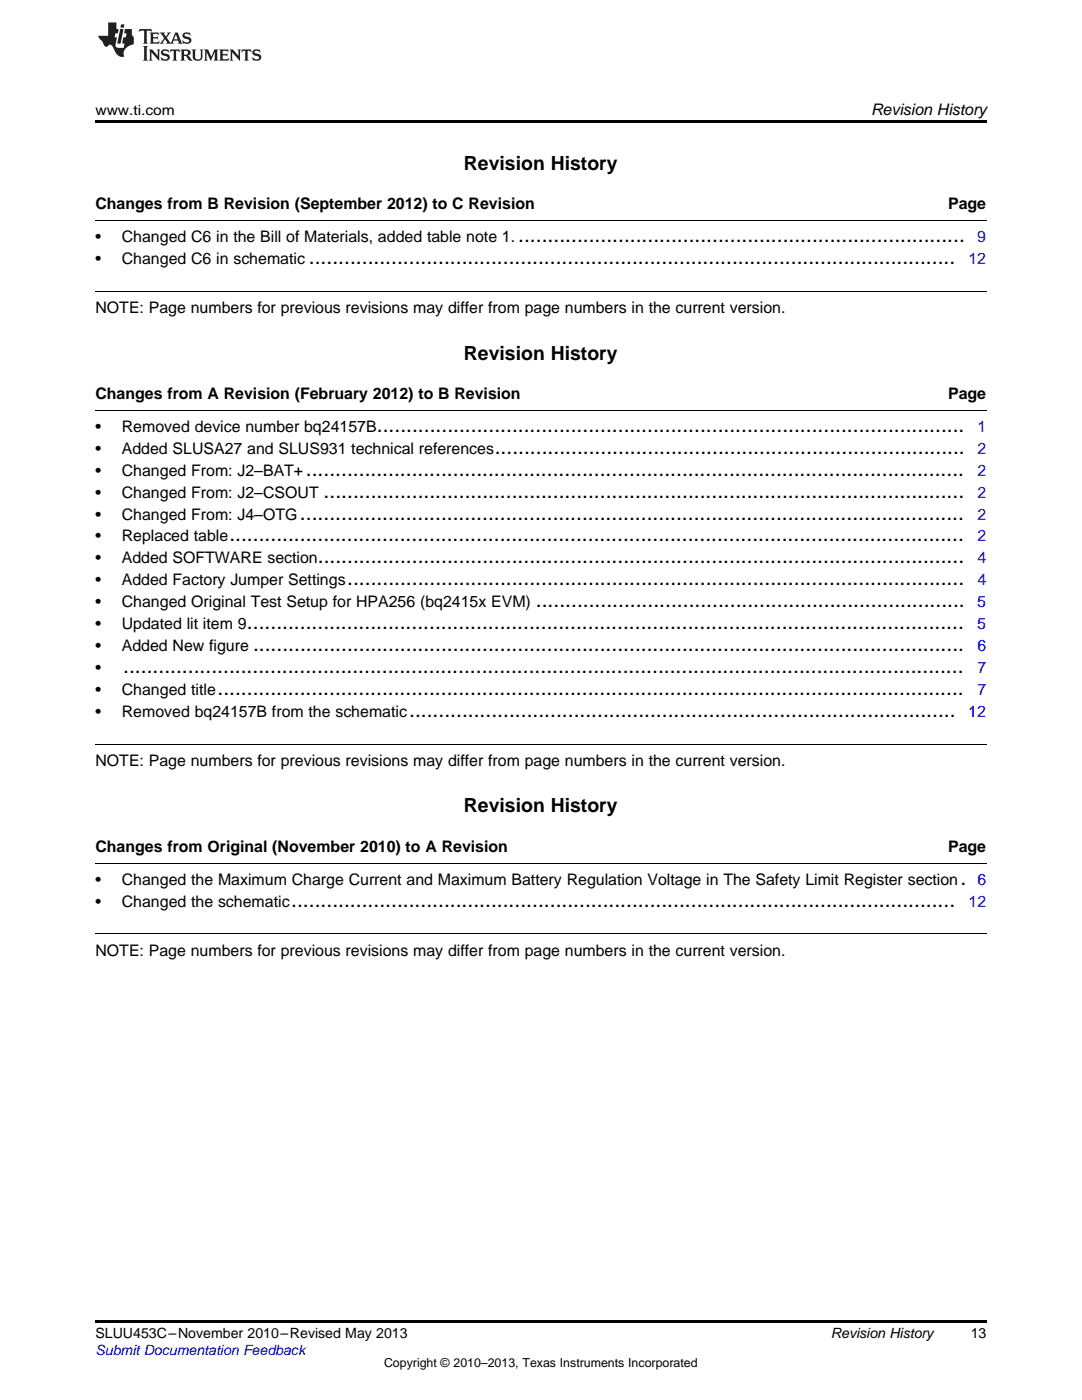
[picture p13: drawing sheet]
<svg xmlns="http://www.w3.org/2000/svg" width="216mm" height="279mm" viewBox="0 0 216 279" stroke-linecap="round" stroke-linejoin="round" font-family="sans-serif">
<defs><g id="words">
<g font-size="4.2">
<text x="61.6" y="52.7">..............................................................................................................</text>
<text x="103.4" y="48.3">............................................................................</text>
<text x="75.2" y="86.2">....................................................................................................</text>
<text x="61" y="94.9">................................................................................................................</text>
<text x="98.7" y="90.6">................................................................................</text>
<text x="64.6" y="99.3">.............................................................................................................</text>
<text x="59.9" y="103.7">.................................................................................................................</text>
<text x="45.8" y="108.1">.............................................................................................................................</text>
<text x="63.4" y="112.4">..............................................................................................................</text>
<text x="69.3" y="116.8">.........................................................................................................</text>
<text x="49.3" y="125.6">..........................................................................................................................</text>
<text x="106.9" y="121.2">.........................................................................</text>
<text x="50.5" y="129.9">.........................................................................................................................</text>
<text x="24.6" y="134.3">...............................................................................................................................................</text>
<text x="43.4" y="138.7">...............................................................................................................................</text>
<text x="81.6" y="143.1">.............................................................................................</text>
<text x="191.7" y="176.6">.</text>
<text x="58.1" y="180.9">.................................................................................................................</text>
</g>
<g font-size="3.9">
<text x="92.6" y="33.9">Revision History</text>
<text x="92.6" y="71.8">Revision History</text>
<text x="92.6" y="162.1">Revision History</text>
</g>
<g font-size="3.2">
<text x="173.8" y="23">Revision History</text>
<text x="19" y="41.7">Changes from B Revision (September 2012) to C Revision .......................................................................................... Page</text>
<text x="19" y="48.3">•</text>
<text x="19" y="52.7">•</text>
<text x="24.3" y="48.3">Changed C6 in the Bill of Materials, added table note 1.</text>
<text x="24.3" y="52.7">Changed C6 in schematic</text>
<text x="19" y="62.4">NOTE: Page numbers for previous revisions may differ from page numbers in the current version.</text>
<text x="19" y="79.6">Changes from A Revision (February 2012) to B Revision ............................................................................................. Page</text>
<text x="19" y="86.2">•</text>
<text x="24.3" y="86.2">Removed device number bq24157B</text>
<text x="19" y="90.6">•</text>
<text x="19" y="94.9">•</text>
<text x="24.3" y="90.6">Added SLUSA27 and SLUS931 technical references</text>
<text x="24.3" y="94.9">Changed From: J2–BAT+</text>
<text x="19" y="99.3">•</text>
<text x="24.3" y="99.3">Changed From: J2–CSOUT</text>
<text x="19" y="103.7">•</text>
<text x="24.3" y="103.7">Changed From: J4–OTG</text>
<text x="19" y="108.1">•</text>
<text x="19" y="112.4">•</text>
<text x="24.3" y="108.1">Replaced table</text>
<text x="24.3" y="112.4">Added SOFTWARE section</text>
<text x="19" y="116.8">•</text>
<text x="24.3" y="116.8">Added Factory Jumper Settings</text>
<text x="19" y="121.2">•</text>
<text x="19" y="125.6">•</text>
<text x="24.3" y="121.2">Changed Original Test Setup for HPA256 (bq2415x EVM)</text>
<text x="24.3" y="125.6">Updated lit item 9</text>
<text x="19" y="129.9">•</text>
<text x="24.3" y="129.9">Added New figure</text>
<text x="19" y="134.3">•</text>
<text x="19" y="138.7">•</text>
<text x="19" y="143.1">•</text>
<text x="24.3" y="138.7">Changed title</text>
<text x="24.3" y="143.1">Removed bq24157B from the schematic</text>
<text x="19" y="152.8">NOTE: Page numbers for previous revisions may differ from page numbers in the current version.</text>
<text x="19" y="170">Changes from Original (November 2010) to A Revision ................................................................................................ Page</text>
<text x="19" y="176.6">•</text>
<text x="24.3" y="176.6">Changed the Maximum Charge Current and Maximum Battery Regulation Voltage in The Safety Limit Register section</text>
<text x="19" y="180.9">•</text>
<text x="24.3" y="180.9">Changed the schematic</text>
<text x="19" y="190.7">NOTE: Page numbers for previous revisions may differ from page numbers in the current version.</text>
</g>
<g font-size="3.2" fill="#00f">
<text x="193.2" y="52.7">12</text>
<text x="195" y="48.3">9</text>
<text x="195" y="86.2">1</text>
<text x="195" y="94.9">2</text>
<text x="195.1" y="90.6">2</text>
<text x="195.1" y="99.3">2</text>
<text x="195" y="103.7">2</text>
<text x="195" y="108.1">2</text>
<text x="195.1" y="112.4">4</text>
<text x="195" y="116.8">4</text>
<text x="195" y="121.2">5</text>
<text x="195" y="125.6">5</text>
<text x="195.1" y="129.9">6</text>
<text x="195" y="134.3">7</text>
<text x="193.2" y="143.1">12</text>
<text x="195" y="138.7">7</text>
<text x="195" y="176.6">6</text>
<text x="193.3" y="180.9">12</text>
</g>
<g font-size="2.8">
<text x="19" y="23">www.ti.com</text>
<text x="19" y="267.1">SLUU453C–November 2010–Revised May 2013</text>
<text x="165.8" y="267.1">Revision History</text>
<text x="193.7" y="267">13</text>
</g>
<text font-size="2.8" fill="#00f" x="19" y="270.4">Submit Documentation Feedback</text>
<text font-size="2.5" x="76.6" y="272.7">Copyright © 2010–2013, Texas Instruments Incorporated</text>
</g></defs>
<path d="M19 24h177.8v.6h-177.8zM19 263.5h177.8v.6h-177.8z" fill="#000"/>
<path d="M19 58.1h177.8M19 44.1h177.8M19 82h177.8M19 148.5h177.8M19 172.3h177.8M19 186.4h177.8" fill="none" stroke="#000" stroke-width=".2"/>
<g fill="#231f20">
<path d="M27.8 5.8l-.1 .6 .5-.3h.5l.1 .2v2.1l-.3 .3h1l-.2-.3v-2.1v-.2h.6l.4 .3-.1-.6zM29.9 6.5l.2 .4v1.5l-.2 .3h1.8l.1-.5a1.04 1.04 0 0 1-1.2 .1v-.6h.5l.4 .2v-.7l-.4 .2h-.5v-.6h.8l.3 .2-.1-.5zM31.9 6.5l.9 1.1-1 1.1h.9l-.2-.2 .4-.7 .5 .7-.2 .2h1.5l-.2-.2 .1-.4h.9l.2 .4-.2 .2h.9l-.2-.3-.7-1.9h-.5l-.9 2.1-.8-1.1 .8-1h-.8l.2 .3-.4 .5-.4-.6 .2-.2zM35.1 6.9l.4 .9h-.8zM36.6 6.6a.63 .63 0 0 0-.2 .7 .63 .63 0 0 0 .6 .4l.6 .2 .2 .2a.75 .75 0 0 1-.8 .4 .75 .75 0 0 1-.6-.5l.1 .7 .2-.1a1.11 1.11 0 0 0 1.5-.5 1.13 1.13 0 0 0-1.3-.9v-.3a1.04 1.04 0 0 1 1.1 .2l-.1-.6-.2 .1-.5-.1zM28.5 9.2l.3 .3v2.2l-.3 .4h1l-.2-.4v-2.2l.2-.3zM29.7 9.9l.2 .3v1.5l-.2 .4h.7l-.2-.4v-1.3l1.6 1.7v-1.9l.2-.3h-.7l.2 .3v.9l-1.1-1.2zM32.3 10a.62 .62 0 0 0-.2 .7 .62 .62 0 0 0 .6 .4l.6 .2 .2 .2a.76 .76 0 0 1-.8 .4 .76 .76 0 0 1-.6-.5l.1 .7 .2-.1a1.11 1.11 0 0 0 1.5-.6 1.13 1.13 0 0 0-1.3-.8v-.3a1.04 1.04 0 0 1 1.1 .1l-.1-.5-.2 .1-.5-.2zM34 9.9l-.1 .6a.61 .61 0 0 1 .7-.3l.1 1.5-.3 .4h1l-.3-.4 .1-1.5a.63 .63 0 0 1 .7 .3l-.1-.6zM36 9.9l.2 .3v1.5l-.2 .4h.9l-.2-.2v-.7l.6 .2a.76 .76 0 0 0 1.1 .6l-1-.9a.58 .58 0 0 0 .6-.6 .58 .58 0 0 0-.5-.6zM36.7 10.2l.1-.1a.45 .45 0 0 1 .6 .1 .45 .45 0 0 1 .1 .5l-.8 .2zM38.2 9.9l.2 .2a2.17 2.17 0 0 0 .4 1.9 .99 .99 0 0 0 1.6-.7v-1.1l.2-.3h-.7l.1 .2a1.92 1.92 0 0 1-.1 1.7 .6 .6 0 0 1-1-.5v-1.1l.2-.3zM40.7 9.9l.2 .3v1.5l-.2 .4h.7l-.2-.4v-1.4l.8 1.8 .9-1.8v1.4l-.2 .4h.9l-.3-.4v-1.5l.3-.3h-.8l-.6 1.4-.7-1.4zM43.7 9.9l.3 .3v1.5l-.3 .4h1.9l.1-.6a1.04 1.04 0 0 1-1.3 .2v-.6h.6l.4 .1v-.6l-.4 .2h-.6l.1-.6h.7l.4 .2-.1-.5zM45.8 9.9l.2 .3v1.5l-.2 .4h.8l-.3-.4v-1.3l1.6 1.7v-1.9l.2-.3h-.7l.2 .3v.9l-1.1-1.2zM48.3 9.9l-.1 .6a.61 .61 0 0 1 .7-.3v1.5l-.2 .4h.9l-.2-.4v-1.5a.63 .63 0 0 1 .8 .3l-.1-.6zM50.6 10a.62 .62 0 0 0-.2 .7 .62 .62 0 0 0 .6 .4l.6 .2 .1 .2a.76 .76 0 0 1-.7 .4 .76 .76 0 0 1-.6-.5l.1 .7 .1-.1a1.11 1.11 0 0 0 1.5-.6 1.13 1.13 0 0 0-1.2-.8l-.1-.3a1.04 1.04 0 0 1 1.2 .1l-.2-.5-.1 .1-.5-.2z"/>
<path d="M21.6 4.5v2.6h-2l.1 .4 .8 .9a.91 .91 0 0 0 .9 .9 .56 .56 0 0 1 .5-.4 .56 .56 0 0 1 .5 .3l.4 .8a1.53 1.53 0 0 0 2 1.3 1.54 1.54 0 0 1 1-2.1l.9-.4-.1-1.4a1.52 1.52 0 0 1-.3-1.6h-1.4l-.1 .9h.5l-.2 .8h-.5l-.2 .9v.2l.4 .1-.1 .9a1.93 1.93 0 0 1-1.6-.3l.2-1.8h-.4l.1-.8h.5l.2-.9h-.5v-1.3zM24 5.8l-.6 2.9h.7l.5-2.9zM24.2 4.9l-.2 .6h.7l.1-.6z"/>
</g>
<use href="#words"/>
</svg>
